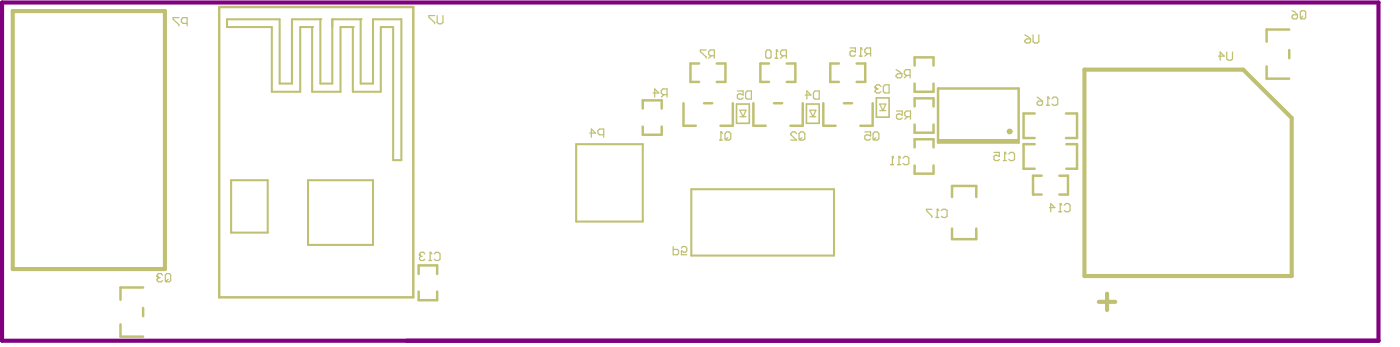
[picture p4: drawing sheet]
<svg xmlns="http://www.w3.org/2000/svg" width="144mm" height="36mm" viewBox="0 0 144 36" stroke-linecap="round" stroke-linejoin="round" font-family="sans-serif">
<path d="M.2 .3h141.5v34.7h-141.5z" fill="none" stroke="#800080" stroke-width=".42"/>
<g fill="none" stroke="#c0c073" stroke-width=".25">
<path d="M22.5 .7h20v29.8h-20zM66.1 13v.8h1.9v-.8M66.1 11.1v-.8h1.9v.8M70.3 10.6v2.3h1.2M71.9 6.5h-.9v1.9h.9M72.4 10.6h.8M73.7 6.5h.9v1.9h-.9M75.3 10.6v2.3h-1.2M77.5 10.6v2.3h1.2M79.1 6.5h-.9v1.9h.9M79.6 10.6h.8M80.9 6.5h.9v1.9h-.9"/>
<path d="M82.5 10.6v2.3h-1.2M84.6 10.6v2.3h1.3M86.3 6.5h-.9v1.9h.9M86.8 10.6h.8M88.1 6.5h.9v1.9h-.9M89.7 10.6v2.3h-1.3M94 6.7v-.8h2v.8M94 8.6v.8h2v-.8M94 10.9v-.8h2v.8M94 12.8v.8h2v-.8M94 15.1v-.8h2v.8M94 17v.8h2v-.8"/>
<path d="M96.4 9.1h8.3v5.5h-8.3zM106.4 14.8h-1.2v2.5h1.2M106.4 11.7h-1.2v2.5h1.2M107.1 18h-.9v2h.9M108.9 18h.9v2h-.9M109.6 11.7h1.1v2.5h-1.1M109.6 14.8h1.1v2.5h-1.1M130.2 6.8v1.3h2.3M132.5 3h-2.3v1.3M132.5 5.1v.9M12.4 33.3v1.3h2.3M14.7 31.6v.9"/>
<path d="M14.7 29.5h-2.3v1.3M43 28.1v-.8h1.9v.8M43 29.9v.9h1.9v-.9M97.9 20.2v-1.1h2.5v1.1M97.9 23.5v1.1h2.5v-1.1"/>
</g>
<path d="M23.8 18.5h3.7v5.4h-3.7zM31.7 18.5h6.6v6.6h-6.6zM32.1 2.8h.1M32.1 2.8v6.6h2.9v-6.6h1.3M32.9 2h.1M32.9 2h-2.9v6.6h-1.2v-6.6h-5.5v.8h4.6v6.6h3v-6.6h1.2M32.9 2v6.6h1.3v-6.6h2.9M36.3 2.8h.1M37.1 2h.1M37.1 2v6.6h1.2v-6.6h3v14.4h-.9v-13.6h-1.2v6.6h-2.9v-6.6M59.2 14.8h6.9v8h-6.9zM71.1 19.4h14.6v6.8h-14.6z" fill="none" stroke="#c0c073" stroke-width=".21"/>
<path d="M75.7 10.7h1.3v2h-1.3zM82.9 10.7h1.3v2h-1.3zM90.1 10.1h1.3v1.9h-1.3z" fill="none" stroke="#c0c073" stroke-width=".17"/>
<g fill="none" stroke="#c0c073" stroke-width=".13">
<path d="M18.4 1.8h-.6v.2l.6 .5v.2M19.2 2.4h-.4l-.2-.2v-.2l.2-.2h.4v.9M44.7 1.6h-.6v.2l.6 .5v.1M44.9 1.6v.7l.2 .1h.3l.1-.1v-.7M60.6 13.7h.6l-.4-.5v.9M62.1 13.8h-.5l-.1-.1v-.3l.1-.2h.5v.9M67.1 9.5h.6l-.4-.4v.9M68.3 9.7l-.3 .3M68.6 9.7h-.4l-.2-.2v-.2l.2-.2h.4v.9M72.6 5.1h-.6v.2l.6 .5v.2M73.1 5.7l-.3 .3M73.4 5.7h-.4l-.2-.1v-.3l.2-.2h.4v.9"/>
<path d="M74 14.4h.3M74.1 13.5h.1M74.1 13.5v.9M74.1 13.5l.2 .2M74.5 13.7l.2-.2h.3l.1 .2v.6l-.1 .1h-.3l-.2-.1zM74.8 14.1l-.3 .3M75.8 9.3h.6v.5l-.3-.2-.3 .2v.3l.2 .1h.2l.2-.1M76.1 12h.6M76.1 11.3h.6l-.3 .7zM76.7 9.5l.1-.2h.4v.9h-.4l-.1-.1zM78.9 5.1h.2l.2 .2v.5l-.2 .2h-.2l-.2-.2v-.5zM79.7 6h.3"/>
<path d="M79.8 5.1h.1M79.8 5.1l.2 .2M79.8 5.1v.9M80.5 5.7l-.3 .3M80.8 5.7h-.4l-.2-.1v-.3l.2-.2h.4v.9M81.9 13.7l-.2-.2h-.2l-.2 .2v.1l.6 .6h-.6M82.1 13.7l.2-.2h.3l.1 .2v.6l-.1 .1h-.3l-.2-.1zM82.4 14.1l-.3 .3M82.8 9.8h.6l-.4-.5v.9M83.2 12h.7M83.2 11.3h.7l-.3 .7zM83.6 9.5l.2-.2h.4v.9h-.4l-.2-.1z"/>
<path d="M87.4 4.9h.5v.4l-.3-.1-.2 .1v.3l.1 .2h.3l.1-.2M88.4 5.8h.3M88.5 4.9h.1M88.5 4.9l.2 .2M88.5 4.9v.9M88.9 13.5h.6v.5l-.3-.2-.3 .2v.3l.2 .1h.2l.2-.1M89.2 5.5l-.3 .3M89.5 5.5h-.4l-.2-.2v-.2l.2-.2h.4v.9M89.8 13.7l.1-.2h.3l.2 .2v.6l-.2 .1h-.3l-.1-.1zM90 9h.1M90 9l.1 .1M90.1 14.1l-.3 .3"/>
<path d="M90.1 9.1l-.1 .2v.1l.1 .1h.3l.2-.1M90.1 9.1h.2M90.4 11.4h.7M90.4 10.7h.7l-.3 .7zM90.6 8.9l-.2-.2h-.3l-.1 .2v.1M90.8 8.9l.2-.2h.4v.8h-.4l-.2-.1zM91.6 16.9h.3M91.7 16.1h.1M91.7 16.1v.8M91.7 16.1l.2 .1M92.1 7.2l.6 .4M92.1 7.7l.2-.1h.4v.3l-.2 .1h-.2l-.2-.1z"/>
<path d="M92.2 11.4h.6v.4l-.3-.1-.3 .1v.3l.1 .1h.3l.2-.1M92.3 16.9h.3M92.4 16.1h.1M92.4 16.1v.8M92.4 16.1l.2 .1M92.8 16.2l.2-.1h.3l.1 .1v.6l-.1 .1h-.3l-.2-.1M93.3 7.7l-.3 .3M93.3 12l-.3 .2M93.6 7.7h-.5l-.1-.1v-.3l.1-.1h.5v.8M93.6 12h-.4l-.2-.2v-.2l.2-.2h.4v.8M102.2 15.6h.5v.5l-.3-.2-.2 .2v.3l.1 .1h.3l.1-.1M103.2 16.5h.3"/>
<path d="M103.3 15.6h.1M103.3 15.6v.9M103.3 15.6l.2 .2M103.7 15.8l.2-.2h.2l.2 .2v.6l-.2 .1h-.2l-.2-.1M105.4 4.2l.1-.2h.5v.3l-.2 .1h-.3l-.1-.1zM105.4 3.6l.6 .4M106.2 3.6v.7l.2 .1h.2l.2-.1v-.7M106.6 10l.6 .4M106.8 10.4h.4v.3l-.1 .1h-.3l-.2-.1zM107.6 10.8h.3M107.7 10h.1M107.7 10v.8"/>
<path d="M107.7 10l.2 .1M108.2 10.1l.1-.1h.3l.1 .1v.6l-.1 .1h-.3l-.1-.1M125.3 5.8h.6l-.5-.5v.9M126.1 5.3v.8l.2 .1h.2l.2-.1v-.8M132.8 1.6l.2-.1h.4v.3l-.1 .1h-.3l-.2-.1zM132.8 1.1l.6 .4M133.7 1.2l.1-.1h.3l.1 .1v.6l-.1 .1h-.3l-.1-.1zM133.9 1.6l-.2 .3M16.2 28.4h.1M16.2 28.4l.1 .1M16.3 28.5l-.1 .2 .1 .2h.3l.1-.1M16.3 28.5h.1"/>
<path d="M16.7 28.3l-.1-.2h-.3l-.1 .3M17.1 28.1h.3l.1 .2v.5l-.1 .1h-.3l-.1-.1v-.5zM17.3 28.7l-.3 .2M43.1 26.2h.1M43.1 26.2l.2 .1M43.3 26.3l-.2 .2 .2 .2h.2l.2-.1M43.3 26.3h.1M43.7 26.1l-.2-.2h-.2l-.2 .3M44.1 26.7h.3M44.2 25.9h.1M44.2 25.9v.8M44.2 25.9l.2 .2"/>
<path d="M44.6 26.1l.2-.2h.3l.1 .2v.5l-.1 .1h-.3l-.2-.1M69.2 25.3v.9h.4l.2-.2v-.3l-.2-.1h-.4M70.1 25.5l.1-.2h.3l.1 .2v.2l-.1 .2h-.2l-.2-.2v.5h.5M95.8 21.5h-.5v.1l.5 .6v.1M96.2 22.3h.3M96.4 21.5h.1M96.4 21.5v.8M96.4 21.5l.1 .1M96.8 21.6l.1-.1h.3l.2 .1v.6l-.2 .1h-.3l-.1-.1M107.9 21.3h.5l-.4-.4v.8M108.9 21.7h.3M109 20.9h.1"/>
<path d="M109 20.9v.8M109 20.9l.2 .2M109.4 21.1l.2-.2h.2l.2 .2v.5l-.2 .1h-.2l-.2-.1"/>
</g>
<g fill="none" stroke="#c0c073" stroke-width=".42">
<path d="M1.3 1.1h15.7v26.5h-15.7zM111.5 7.2h16.3l5 4.9v16.2h-21.3zM113 31h1.7M113.8 30.2v1.6"/>
<circle cx="103.8" cy="13.5" r=".08"/>
</g>
<path d="M96.4 14.4h8.3" fill="none" stroke="#c0c073" stroke-width=".38"/>
</svg>
